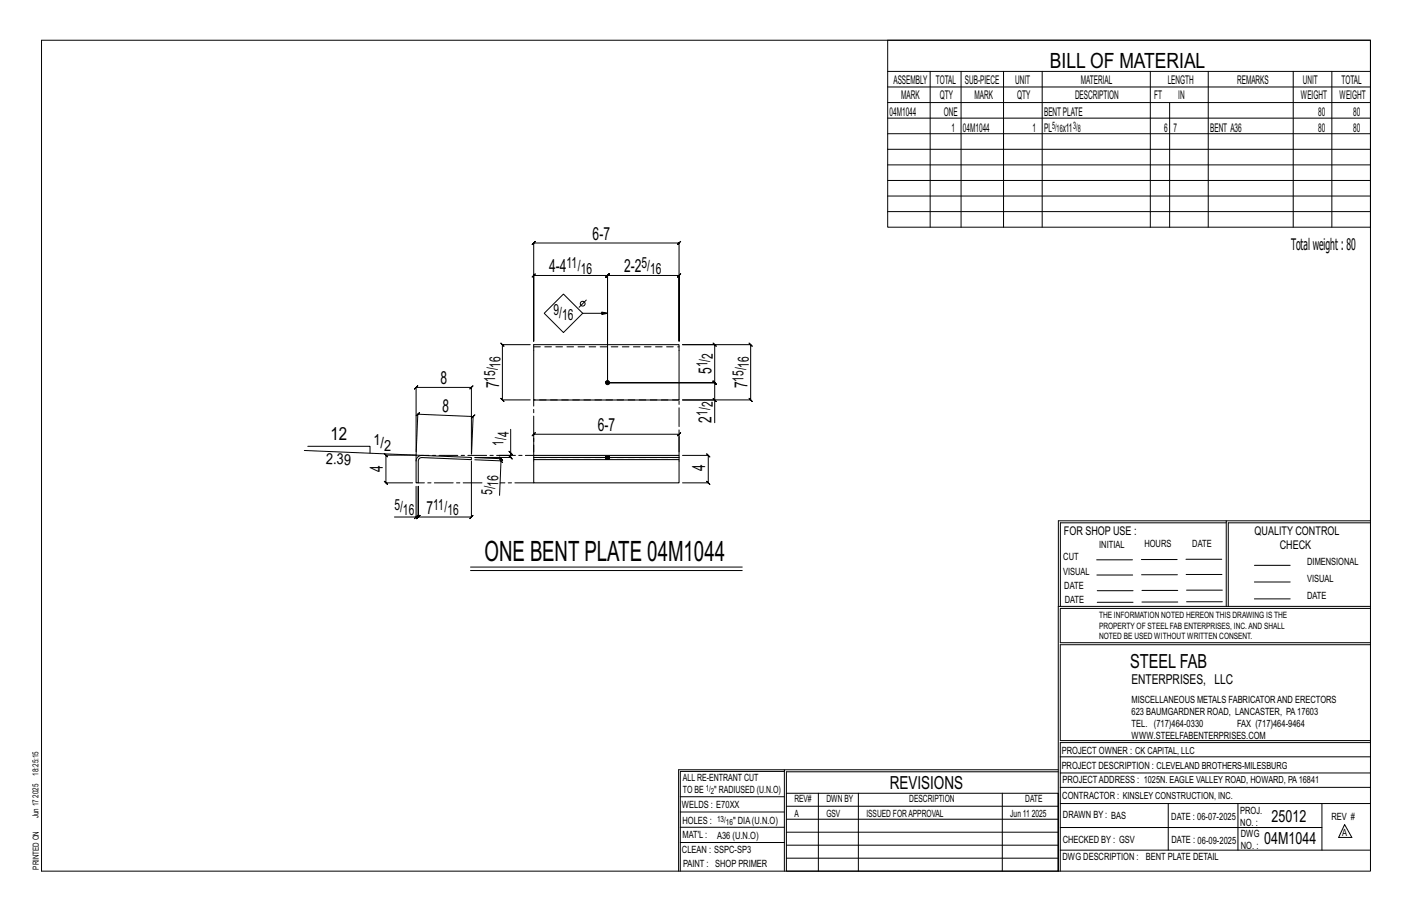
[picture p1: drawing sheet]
<svg xmlns="http://www.w3.org/2000/svg" width="432mm" height="279mm" viewBox="0 0 432 279" stroke-linecap="round" stroke-linejoin="round" font-family="sans-serif">
<defs><g id="words">
<text font-size="8.6" x="148.1" y="171.4">ONE BENT PLATE 04M1044</text>
<text font-size="6.4" x="321.1" y="20.7">BILL OF MATERIAL</text>
<text font-size="5.9" x="345.6" y="204.1">STEEL FAB</text>
<g font-size="5.5">
<text x="181.2" y="73.3">6-7</text>
<text x="167.9" y="83.2">4-4</text>
<text x="190.9" y="83.2">2-2</text>
<text x="134.7" y="117.4">8</text>
<text x="152.6" y="118.8" transform="rotate(-90 152.6 118.8)">7</text>
<text x="217.6" y="114.4" transform="rotate(-90 217.6 114.4)">5</text>
<text x="228.6" y="118.8" transform="rotate(-90 228.6 118.8)">7</text>
<text x="135.2" y="125.9" transform="rotate(2 135.2 125.9)">8</text>
<text x="182.8" y="131.7">6-7</text>
<text x="217.6" y="129.2" transform="rotate(-90 217.6 129.2)">2</text>
<text x="101.1" y="134.4">12</text>
<text x="117" y="144.4" transform="rotate(-90 117 144.4)">4</text>
<text x="215.6" y="144.1" transform="rotate(-90 215.6 144.1)">4</text>
<text x="130.4" y="157.1">7</text>
<text x="272.2" y="241.1">REVISIONS</text>
</g>
<g font-size="5.1">
<text x="388.9" y="251.3">25012</text>
<text x="386.6" y="258.1">04M1044</text>
</g>
<text font-size="4.9" x="394.8" y="76.4">Totalweight : 80</text>
<g font-size="4.7">
<text x="173.2" y="82">11/</text>
<text x="177.6" y="83.6">16</text>
<text x="196.2" y="82">5/</text>
<text x="198.8" y="83.6">16</text>
<text x="169.3" y="96.3">9/</text>
<text x="171.9" y="98">16</text>
<text x="153.1" y="112.3" transform="rotate(-90 153.1 112.3)">16</text>
<text x="216.3" y="112.3" transform="rotate(-90 216.3 112.3)">1/</text>
<text x="218" y="109.7" transform="rotate(-90 218 109.7)">2</text>
<text x="229" y="112.3" transform="rotate(-90 229 112.3)">16</text>
<text x="151.4" y="116.7" transform="rotate(-90 151.4 116.7)">15/</text>
<text x="227.3" y="116.7" transform="rotate(-90 227.3 116.7)">15/</text>
<text x="218" y="124.6" transform="rotate(-90 218 124.6)">2</text>
<text x="216.3" y="127.2" transform="rotate(-90 216.3 127.2)">1/</text>
<text x="114.2" y="136.1">1/</text>
<text x="117.5" y="137.8">2</text>
<text x="153.9" y="136.3" transform="rotate(-90 153.9 136.3)">1/</text>
<text x="155.6" y="133.7" transform="rotate(-90 155.6 133.7)">4</text>
<text x="99.7" y="141.8" transform="rotate(2 99.7 141.8)">2.39</text>
<text x="152.3" y="148.8" transform="rotate(-88 152.3 148.8)">16</text>
<text x="120.6" y="155.8">5/</text>
<text x="132.5" y="155.8">11/</text>
<text x="150.5" y="151.3" transform="rotate(-88 150.5 151.3)">5/</text>
<text x="123.2" y="157.5">16</text>
<text x="136.8" y="157.5">16</text>
</g>
<text font-size="4.2" x="346" y="209.1">ENTERPRISES, LLC</text>
<g font-size="3.7">
<text x="273.2" y="25.6">ASSEMBLY</text>
<text x="286.2" y="25.6">TOTAL</text>
<text x="295.1" y="25.6">SUB-PIECE</text>
<text x="310.4" y="25.6">UNIT</text>
<text x="330.5" y="25.6">MATERIAL</text>
<text x="357.1" y="25.6">LENGTH</text>
<text x="378.3" y="25.6">REMARKS</text>
<text x="398.4" y="25.6">UNIT</text>
<text x="410.2" y="25.6">TOTAL</text>
<text x="272.1" y="35.5">04M1044</text>
<text x="275.6" y="30.4">MARK</text>
<text x="287.4" y="30.4">QTY</text>
<text x="288.6" y="35.5">ONE</text>
<text x="298" y="30.4">MARK</text>
<text x="311" y="30.4">QTY</text>
<text x="319.3" y="35.5">BENTPLATE</text>
<text x="328.7" y="30.4">DESCRIPTION</text>
<text x="353" y="30.4">FT</text>
<text x="360.3" y="30.4">IN</text>
<text x="397.8" y="30.4">WEIGHT</text>
<text x="403.2" y="35.5">80</text>
<text x="409.6" y="30.4">WEIGHT</text>
<text x="413.8" y="35.5">80</text>
<text x="290.9" y="40.2">1</text>
<text x="294.5" y="40.2">04M1044</text>
<text x="315.8" y="40.2">1</text>
<text x="319.3" y="40.2">PL</text>
<text x="325" y="40.2">x11</text>
<text x="356" y="40.2">6</text>
<text x="358.9" y="40.2">7</text>
<text x="370.1" y="40.2">BENT A36</text>
<text x="403.2" y="40.2">80</text>
<text x="413.8" y="40.2">80</text>
<text x="325.3" y="163.4">FOR SHOP USE :</text>
<text x="383.7" y="163.4">QUALITY CONTROL</text>
<text x="391.4" y="167.8">CHECK</text>
</g>
<g font-size="3.1">
<text x="321.7" y="39.4">5/</text>
<text x="323.1" y="40.5">16</text>
<text x="328.2" y="39.4">3/</text>
<text x="329.6" y="40.5">8</text>
<text x="336.2" y="167.4">INITIAL</text>
<text x="350" y="167.1">HOURS</text>
<text x="364.6" y="167.2">DATE</text>
<text x="325.2" y="171.3">CUT</text>
<text x="399.8" y="172.8">DIMENSIONAL</text>
<text x="325.1" y="175.8">VISUAL</text>
<text x="399.8" y="177.9">VISUAL</text>
<text x="325.5" y="180">DATE</text>
<text x="325.7" y="184.4">DATE</text>
<text x="399.8" y="183.1">DATE</text>
<text x="346" y="215">MISCELLANEOUS METALS FABRICATORAND ERECTORS</text>
<text x="346" y="218.6">623 BAUMGARDNER ROAD, LANCASTER, PA17603</text>
<text x="346" y="225.8">WWW.STEELFABENTERPRISES.COM</text>
<text x="346" y="222.2">TEL. (717)464-0330</text>
<text x="378.3" y="222.2">FAX (717)464-9464</text>
<text x="324.7" y="230.5">PROJECT OWNER : CK CAPITAL, LLC</text>
<text x="208.8" y="238.8">ALL RE-ENTRANT CUT</text>
<text x="324.7" y="235.1">PROJECT DESCRIPTION : CLEVELAND BROTHERS-MILESBURG</text>
<text x="324.9" y="239.5">PROJECTADDRESS : 1025N. EAGLE VALLEY ROAD, HOWARD, PA16841</text>
<text x="208.8" y="242.5">TO BE</text>
<text x="218.4" y="242.5">&quot; RADIUSED (U.N.O)</text>
<text x="242.9" y="245.3">REV#</text>
<text x="252.7" y="245.3">DWN BY</text>
<text x="278.1" y="245.3">DESCRIPTION</text>
<text x="313.5" y="245.3">DATE</text>
<text x="324.9" y="244.2">CONTRACTOR : KINSLEY CONSTRUCTION, INC.</text>
<text x="208.5" y="247">WELDS : E70XX</text>
<text x="208.7" y="251.7">HOLES :</text>
<text x="224.2" y="251.8">&quot; DIA(U.N.O)</text>
<text x="242.9" y="249.9">A</text>
<text x="252.7" y="249.9">GSV</text>
<text x="264.9" y="249.9">ISSUED FORAPPROVAL</text>
<text x="309" y="249.9">Jun 11</text>
<text x="315.5" y="249.9">2025</text>
<text x="325.1" y="250">DRAWN BY : BAS</text>
<text x="358.2" y="250.5">DATE : 06-07-2025</text>
<text x="379.3" y="248.9">PROJ.</text>
<text x="407.2" y="250.5">REV #</text>
<text x="208.7" y="256.3">MAT'L :</text>
<text x="219.3" y="256.4">A36 (U.N.O)</text>
<text x="325" y="257.6">CHECKED BY : GSV</text>
<text x="358.3" y="257.7">DATE : 06-09-2025</text>
<text x="379.3" y="252.5">NO. :</text>
<text x="379.5" y="255.9">DWG</text>
<text x="410.5" y="255.5">A</text>
<text x="208.6" y="260.7">CLEAN : SSPC-SP3</text>
<text x="324.9" y="262.9">DWG DESCRIPTION :</text>
<text x="350.4" y="263">BENT PLATE DETAIL</text>
<text x="379.5" y="259.5">NO. :</text>
<text x="208.9" y="265">PAINT : SHOP PRIMER</text>
</g>
<g font-size="2.7">
<text x="336.1" y="189">THE INFORMATION NOTED HEREON THIS DRAWING IS THE</text>
<text x="336.1" y="195.4">NOTED BE USED WITHOUT WRITTEN CONSENT.</text>
<text x="336.1" y="192.2">PROPERTY OF STEEL FAB ENTERPRISES, INC.AND SHALL</text>
</g>
<g font-size="2.6">
<text x="215.9" y="241.8">1/</text>
<text x="217.4" y="242.7">2</text>
<text x="219.3" y="251.1">13/</text>
<text x="222" y="252.1">16</text>
</g>
<g font-size="2.5">
<text x="11.7" y="237.1" transform="rotate(-90 11.7 237.1)">18:25:15</text>
<text x="11.8" y="243.8" transform="rotate(-90 11.8 243.8)">2025</text>
<text x="11.8" y="250.1" transform="rotate(-90 11.8 250.1)">Jun 17</text>
<text x="11.9" y="265.8" transform="rotate(-90 11.9 265.8)">PRINTED ON</text>
</g>
</g></defs>
<g fill="none" stroke="#000" stroke-width=".31">
<path d="M12.7 12.3h406.4v254h-406.4zM271.5 12.3h147.6v57.2h-147.6zM271.5 21.8h147.6M271.5 26.6h147.6M271.5 31.4h147.6M271.5 36.1h147.6M284.5 21.8v47.7M293.9 21.8v47.7M306.9 21.8v47.7M318.7 21.8v47.7M351.8 21.8v47.7M357.7 31.4v38.1"/>
<path d="M369.5 21.8v47.7M395.5 21.8v47.7M407.3 21.8v47.7M271.5 40.9h147.6M271.5 45.6h147.6M271.5 50.4h147.6M271.5 55.2h147.6M271.5 59.9h147.6M163.2 74.3l-.5 .5 1-1-.5 .5h44.5l-.5 .5 1-1-.5 .5v30v-20.1l.5-.5-1 1 .5-.5h-21.9l.5-.5-1 1 .5-.5v32.8v-32.8l.5-.5-1 1 .5-.5h-22.6l.5-.5-1 1 .5-.5v20.1zM271.5 64.7h147.6M178.2 95.8l-5.9 5.9-5.9-5.9 5.9-5.9 5.9 5.9h7.6l-1.8 .3v-.7l1.8 .4M179.3 91.7l-2.2 2.2"/>
<path d="M162.2 105.4h-8.6l-.5-.5 1 1-.5-.5v16.9l-.5-.5 1 1-.5-.5h8.6M93.1 137.7l34.1 1.4M94.1 136.4h19.1v2.1M127.2 138.1v-19.7l-.5 .5 1-1-.5 .5h17l-.5 .5 1-1-.5 .5v20.4l.5-11.5 .5-.5-1 1 .5-.5-16.9-.7 .5-.5-1.1 1 .6-.5-.6 12.5M127.2 139.1h-9.2l-.5-.5 1 1-.5-.5v8.5l-.5-.5 1 1-.5-.5h8.2M145.2 139.9l8 .3-.4-.5 .9 1-.5-.5v.7M155.7 138l1 1zM156.2 131.2v8h-3.6M156.2 138.5v1.3l-.5-.5 1 1-.5-.5h-11M163.2 138.2v-5.5l-.5 .5 1-1-.5 .5h44.5l-.5 .5 1-1-.5 .5v5.5M208.7 139.2h7.9l-.5-.5 1 1-.5-.5v8.4l-.5-.5 1 1-.5-.5h-7.9M218.1 121.8l1 1z"/>
<path d="M218.6 122.3v-5.3l.5 .5-1-1 .5 .5h-32.8h32.8l.5 .5-1-1 .5 .5v-11.6l.5 .5-1-1 .5 .5h-9.9h20.9l-.5-.5 1 1-.5-.5v16.9l-.5-.5 1 1-.5-.5h-20.9h9.9v6.9M126.7 158.5l1-1zM127.2 148.7v9.3h-6.6M144.2 140.9v17.1l.5-.5-1 1 .5-.5h-16.3l.5-.5-1 1 .5-.5v-9.3v9.3l.5-.5-1 1 .5-.5h-.7M145.2 140.5l8 .4-.4 10.5M152.7 140.4l1 1zM375 159.8h-50.7v25.6M375 159.2h-51.3l-.1 107.1M419.1 159.2h-44.1v26.2M419.1 159.8h-43.5v25.6M143.9 173.3h83.1M143.9 174.4h83.1"/>
<path d="M335.4 171.1h10.9M335.4 175.8h11M349 171h11M349.1 175.7h11M362.7 171h10.9M362.7 175.6h11M383.6 172.8h11M383.6 177.9h11M323.7 185.4h95.4M335.5 184.1h11M335.5 180.6h11M349.2 184h11"/>
<path d="M349.2 180.5h11M362.9 180.4h10.9M362.9 184h10.9M383.6 183.1h11M419.1 186h-94.9v10.5h94.9M419.1 197.1h-94.9v29.3h94.9v.6h-94.9v39.3M239.9 235.8h-31.9v30.5M239.9 235.3h-32.4v31M323.6 235.3h-83.7v31M323.6 235.9h-83.1v6.6M324.2 236.3h94.9M324.2 231.4h94.9"/>
<path d="M208 252.9h31.9M208 257.5h31.9M208 243.6h31.9M208 248.2h31.9M240.5 242.5h83.1v23.8h-83.1zM240.5 258.4h83.1M240.5 254.4h83.1M240.5 250.4h83.1M240.5 246.5h83.1M250.3 242.5v23.8M262.5 242.5v23.8M306.5 242.5v23.8"/>
<path d="M324.2 253h80.1M324.2 245.6h94.9M324.2 259.9h94.9M324.2 240.7h94.9M357.3 245.6v14.3M378.6 245.6v14.3M404.3 245.6v14.3M411.2 252.1l2.2 3.9h-4zM240.5 262.3h83.1"/>
<circle cx="178.2" cy="92.8" r=".74"/>
</g>
<g fill="#000" stroke="#000" stroke-width=".31">
<path d="M185.2 139.6h1.2z"/>
<circle cx="185.8" cy="117" r=".6"/>
</g>
<path d="M163.2 105.4h44.5v16.9h-44.5zM127.8 139.7l1.2-.5 15.2 .6-.1 .7-15.6-.5-.6 .9v6.7h-.7v-6.7zM163.2 139.8h44.5v.7h-44.5zM163.2 139.8v-.6h44.5v.6M185.2 139.6h1.1M163.2 140.5v7.1h44.5v-7.1" fill="none" stroke="#000" stroke-width=".32"/>
<g fill="none" stroke="#000" stroke-width=".31" stroke-dasharray="2 1.4">
<path d="M163.2 106h44.5M185.2 139.6v.7v-.7M185.6 139.6h.1M185.8 139.6v.7h-.2M186 139.6v.7h-.2M186.2 139.6v.7h-.2M186.4 139.6l-.1 .7v-.7M207.7 139.9h-44.5M207.7 122.3h-44.5M185.2 140.3h.6M185.4 140.3h-.2M185.6 140.3v-.7"/>
<path d="M185.6 140.3h-.2v-.7M185.8 140.3h.6M186.3 140.3h-.1"/>
<circle cx="185.8" cy="117" r=".6"/>
</g>
<path d="M207.7 139.2v-16.9M127.2 140.9v-1.8l36 .1v-16.9M147.4 147.6h-19.5M163.2 147.6h-10.3" fill="none" stroke="#000" stroke-width=".31" stroke-dasharray="5.8 1 1 1"/>
<use href="#words"/>
</svg>
